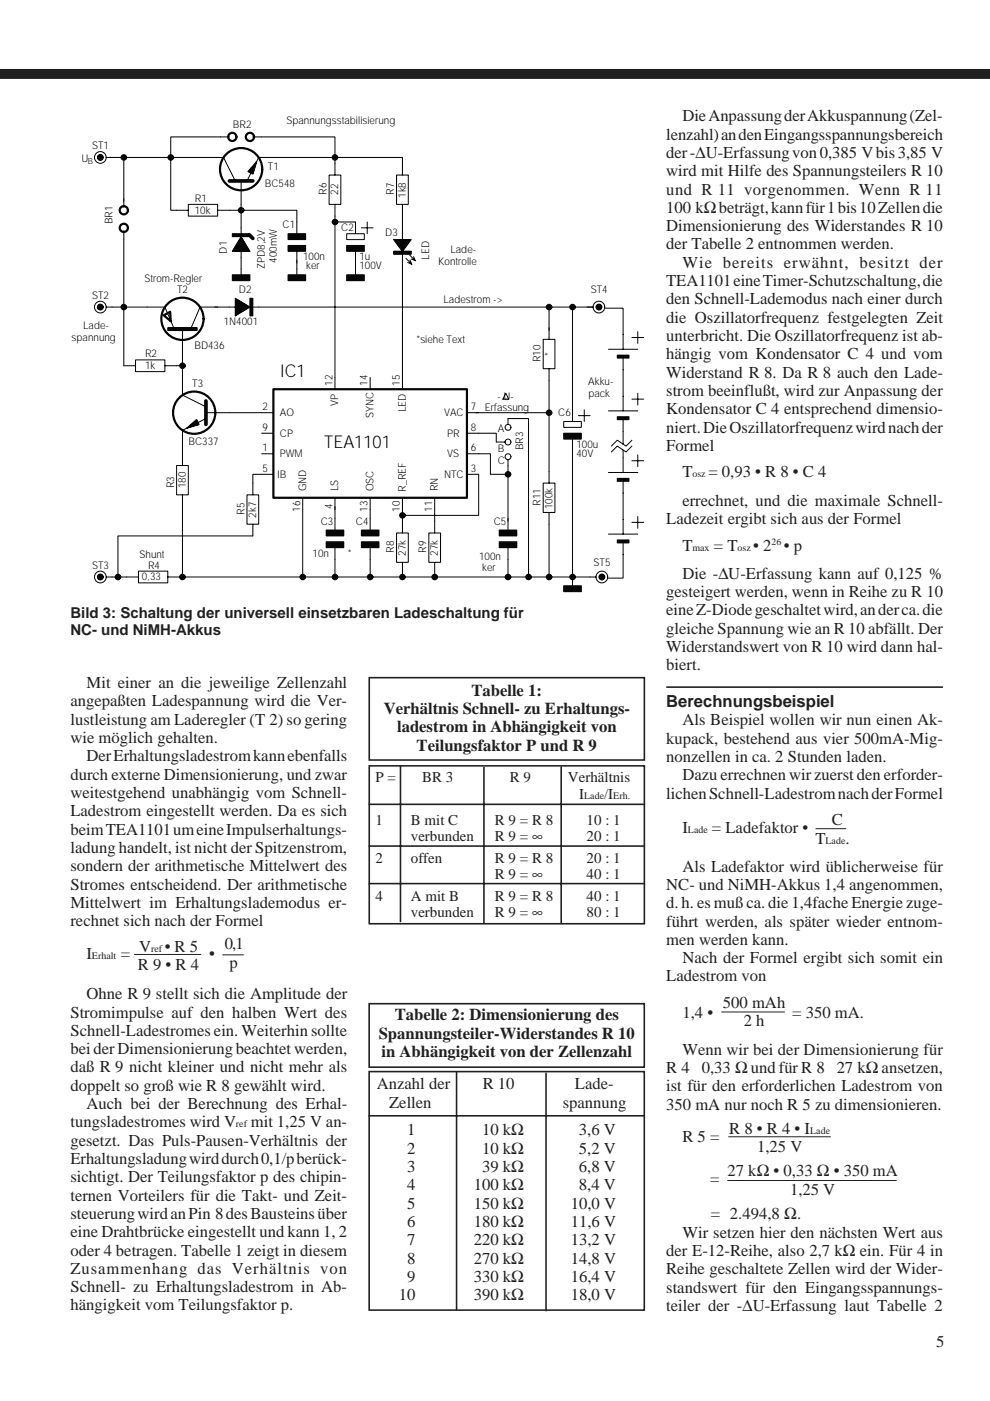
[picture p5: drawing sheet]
<svg xmlns="http://www.w3.org/2000/svg" width="210mm" height="297mm" viewBox="0 0 210 297" stroke-linecap="round" stroke-linejoin="round" font-family="sans-serif">
<defs><g id="words">
<g font-size="3.7">
<text x="59.4" y="80">IC1</text>
<text x="68.7" y="94.9">TEA1101</text>
</g>
<g font-size="3.5" fill="#231f20">
<text x="141.3" y="29.6">lenzahl) an den Eingangsspannungsbereich</text>
<text x="144.7" y="25.7">Die Anpassung der Akkuspannung (Zel-</text>
<text x="141.3" y="33.5">der -∆U-Erfassung von 0,385 V bis 3,85 V</text>
<text x="141.3" y="37.4">wird mit Hilfe des Spannungsteilers R 10</text>
<text x="141.3" y="41.2">und R 11 vorgenommen. Wenn R 11</text>
<text x="141.3" y="45.1">100 kΩbeträgt, kann für 1 bis 10 Zellen die</text>
<text x="141.3" y="49">Dimensionierung des Widerstandes R 10</text>
<text x="141.3" y="52.9">der Tabelle 2 entnommen werden.</text>
<text x="144.7" y="56.8">Wie bereits erwähnt, besitzt der</text>
<text x="141.3" y="60.6">TEA1101 eine Timer-Schutzschaltung, die</text>
<text x="141.3" y="64.5">den Schnell-Lademodus nach einer durch</text>
<text x="141.3" y="68.4">die Oszillatorfrequenz festgelegten Zeit</text>
<text x="141.3" y="72.3">unterbricht. Die Oszillatorfrequenz ist ab-</text>
<text x="141.3" y="76.2">hängig vom Kondensator C 4 und vom</text>
<text x="141.3" y="80.1">Widerstand R 8. Da R 8 auch den Lade-</text>
<text x="141.3" y="83.9">strom beeinflußt, wird zur Anpassung der</text>
<text x="141.3" y="87.8">Kondensator C 4 entsprechend dimensio-</text>
<text x="141.3" y="91.7">niert. Die Oszillatorfrequenz wird nach der</text>
<text x="141.3" y="95.6">Formel</text>
<text x="144.7" y="101.2">T</text>
<text x="150.2" y="101.2">= 0,93 • R 8 • C 4</text>
<text x="144.7" y="107.2">errechnet, und die maximale Schnell-</text>
<text x="141.3" y="111.1">Ladezeit ergibt sich aus der Formel</text>
<text x="144.7" y="116.7">T</text>
<text x="151.4" y="116.7">= T</text>
<text x="159.7" y="116.7">• 2</text>
<text x="166.2" y="116.7">• p</text>
<text x="144.7" y="122.7">Die -∆U-Erfassung kann auf 0,125 %</text>
<text x="141.3" y="126.6">gesteigert werden, wenn in Reihe zu R 10</text>
<text x="141.3" y="130.5">eine Z-Diode geschaltet wird, an der ca. die</text>
<text x="141.3" y="134.4">gleiche Spannung wie an R 10 abfällt. Der</text>
<text x="141.3" y="138.3">Widerstandswert von R 10 wird dann hal-</text>
<text x="141.3" y="142.1">biert.</text>
<text x="14.9" y="149.8">angepaßten Ladespannung wird die Ver-</text>
<text x="18.4" y="145.9">Mit einer an die jeweilige Zellenzahl</text>
<text x="99.9" y="147.5">Tabelle 1:</text>
<text x="141.3" y="149.9">Berechnungsbeispiel</text>
<text x="14.9" y="153.7">lustleistung am Laderegler (T 2) so gering</text>
<text x="81.4" y="151.4">Verhältnis Schnell- zu Erhaltungs-</text>
<text x="84.2" y="155.3">ladestrom in Abhängigkeit von</text>
<text x="144.7" y="153.8">Als Beispiel wollen wir nun einen Ak-</text>
<text x="14.9" y="157.5">wie möglich gehalten.</text>
<text x="18.4" y="161.4">Der Erhaltungsladestrom kann ebenfalls</text>
<text x="88.3" y="159.1">Teilungsfaktor P und R 9</text>
<text x="141.3" y="157.7">kupack, bestehend aus vier 500mA-Mig-</text>
<text x="141.3" y="161.5">nonzellen in ca. 2 Stunden laden.</text>
<text x="14.9" y="165.3">durch externe Dimensionierung, und zwar</text>
<text x="144.7" y="165.4">Dazu errechnen wir zuerst den erforder-</text>
<text x="14.9" y="169.2">weitestgehend unabhängig vom Schnell-</text>
<text x="14.9" y="173.1">Ladestrom eingestellt werden. Da es sich</text>
<text x="141.3" y="169.3">lichen Schnell-Ladestrom nach der Formel</text>
<text x="14.9" y="177">beim TEA1101 um eine Impulserhaltungs-</text>
<text x="144.7" y="176.7">I</text>
<text x="150.9" y="176.7">= Ladefaktor •</text>
<text x="172.9" y="178.9">T</text>
<text x="176.4" y="175">C</text>
<text x="179.3" y="178.9">.</text>
<text x="14.9" y="180.8">ladung handelt, ist nicht der Spitzenstrom,</text>
<text x="14.9" y="184.7">sondern der arithmetische Mittelwert des</text>
<text x="144.7" y="184.8">Als Ladefaktor wird üblicherweise für</text>
<text x="14.9" y="188.6">Stromes entscheidend. Der arithmetische</text>
<text x="141.3" y="188.7">NC- und NiMH-Akkus 1,4 angenommen,</text>
<text x="14.9" y="192.5">Mittelwert im Erhaltungslademodus er-</text>
<text x="14.9" y="196.4">rechnet sich nach der Formel</text>
<text x="141.3" y="192.6">d. h. es muß ca. die 1,4fache Energie zuge-</text>
<text x="141.3" y="196.4">führt werden, als später wieder entnom-</text>
<text x="18.4" y="203.3">I</text>
<text x="25.6" y="203.3">=</text>
<text x="29.5" y="201.8">V</text>
<text x="34.9" y="201.8">• R 5</text>
<text x="44.3" y="203.3">•</text>
<text x="47.7" y="201.3">0,1</text>
<text x="141.3" y="200.3">men werden kann.</text>
<text x="29.2" y="205.7">R 9 • R 4</text>
<text x="48.7" y="205.2">p</text>
<text x="141.3" y="208.1">Ladestrom von</text>
<text x="144.7" y="204.2">Nach der Formel ergibt sich somit ein</text>
<text x="14.9" y="215.7">Stromimpulse auf den halben Wert des</text>
<text x="18.4" y="211.9">Ohne R 9 stellt sich die Amplitude der</text>
<text x="144.7" y="215.7">1,4 •</text>
<text x="153.3" y="213.7">500 mAh</text>
<text x="168" y="215.7">= 350 mA.</text>
<text x="14.9" y="219.6">Schnell-Ladestromes ein. Weiterhin sollte</text>
<text x="80.3" y="220.2">Spannungsteiler-Widerstandes R 10</text>
<text x="83.7" y="216.3">Tabelle 2: Dimensionierung des</text>
<text x="157.7" y="217.6">2 h</text>
<text x="14.9" y="223.5">bei der Dimensionierung beachtet werden,</text>
<text x="14.9" y="227.4">daß R 9 nicht kleiner und nicht mehr als</text>
<text x="80.9" y="224.1">in Abhängigkeit von der Zellenzahl</text>
<text x="141.3" y="227.5">R 4</text>
<text x="144.7" y="223.6">Wenn wir bei der Dimensionierung für</text>
<text x="148.8" y="227.5">0,33 Ω und für R 8</text>
<text x="177.4" y="227.5">27 kΩ ansetzen,</text>
<text x="14.9" y="231.3">doppelt so groß wie R 8 gewählt wird.</text>
<text x="79.9" y="231">Anzahl der</text>
<text x="102.4" y="231">R 10</text>
<text x="121.9" y="231">Lade-</text>
<text x="141.3" y="231.4">ist für den erforderlichen Ladestrom von</text>
<text x="14.9" y="239">tungsladestromes wird V</text>
<text x="18.4" y="235.2">Auch bei der Berechnung des Erhal-</text>
<text x="53.2" y="239">mit 1,25 V an-</text>
<text x="82.5" y="234.9">Zellen</text>
<text x="119.3" y="234.9">spannung</text>
<text x="141.3" y="235.3">350 mA nur noch R 5 zu dimensionieren.</text>
<text x="14.9" y="242.9">gesetzt. Das Puls-Pausen-Verhältnis der</text>
<text x="86.3" y="240.7">1</text>
<text x="86.3" y="244.6">2</text>
<text x="102.2" y="240.7">10 kΩ</text>
<text x="102.2" y="244.6">10 kΩ</text>
<text x="122.8" y="240.7">3,6 V</text>
<text x="122.8" y="244.6">5,2 V</text>
<text x="144.7" y="242">R 5 =</text>
<text x="154.6" y="240.4">R 8 • R 4 • I</text>
<text x="160.5" y="244.3">1,25 V</text>
<text x="14.9" y="246.8">Erhaltungsladung wird durch 0,1/p berück-</text>
<text x="14.9" y="250.7">sichtigt. Der Teilungsfaktor p des chipin-</text>
<text x="86.3" y="248.5">3</text>
<text x="102.2" y="248.5">39 kΩ</text>
<text x="122.8" y="248.5">6,8 V</text>
<text x="150.6" y="251">=</text>
<text x="154.3" y="249.4">27 kΩ • 0,33 Ω • 350 mA</text>
<text x="14.9" y="254.6">ternen Vorteilers für die Takt- und Zeit-</text>
<text x="86.3" y="252.4">4</text>
<text x="86.3" y="256.3">5</text>
<text x="100.4" y="252.4">100 kΩ</text>
<text x="100.4" y="256.3">150 kΩ</text>
<text x="121" y="256.3">10,0 V</text>
<text x="122.8" y="252.4">8,4 V</text>
<text x="167.5" y="253.3">1,25 V</text>
<text x="14.9" y="258.5">steuerung wird an Pin 8 des Bausteins über</text>
<text x="14.9" y="262.3">eine Drahtbrücke eingestellt und kann 1, 2</text>
<text x="86.3" y="260.2">6</text>
<text x="100.4" y="260.2">180 kΩ</text>
<text x="121" y="260.2">11,6 V</text>
<text x="144.7" y="262.4">Wir setzen hier den nächsten Wert aus</text>
<text x="150.7" y="258.5">= 2.494,8 Ω.</text>
<text x="14.9" y="266.2">oder 4 betragen. Tabelle 1 zeigt in diesem</text>
<text x="86.3" y="264">7</text>
<text x="86.3" y="267.9">8</text>
<text x="100.4" y="264">220 kΩ</text>
<text x="100.4" y="267.9">270 kΩ</text>
<text x="121" y="264">13,2 V</text>
<text x="121" y="267.9">14,8 V</text>
<text x="141.3" y="266.3">der E-12-Reihe, also 2,7 kΩ ein. Für 4 in</text>
<text x="14.9" y="270.1">Zusammenhang das Verhältnis von</text>
<text x="14.9" y="274">Schnell- zu Erhaltungsladestrom in Ab-</text>
<text x="84.6" y="275.6">10</text>
<text x="86.3" y="271.8">9</text>
<text x="100.4" y="271.8">330 kΩ</text>
<text x="100.4" y="275.6">390 kΩ</text>
<text x="121" y="271.8">16,4 V</text>
<text x="121" y="275.6">18,0 V</text>
<text x="141.3" y="270.2">Reihe geschaltete Zellen wird der Wider-</text>
<text x="141.3" y="274.1">standswert für den Eingangsspannungs-</text>
<text x="14.9" y="277.8">hängigkeit vom Teilungsfaktor p.</text>
<text x="141.3" y="277.9">teiler der -∆U-Erfassung laut Tabelle 2</text>
<text x="198.5" y="285.6">5</text>
</g>
<g font-size="3.2" fill="#231f20">
<text x="14.9" y="131.1">Bild 3: Schaltung der universell einsetzbaren Ladeschaltung für</text>
<text x="14.9" y="134.6">NC- und NiMH-Akkus</text>
<text x="79.6" y="165.8">P =</text>
<text x="89.5" y="165.8">BR 3</text>
<text x="108.1" y="165.8">R 9</text>
<text x="120.4" y="165.8">Verhältnis</text>
<text x="122.8" y="169.3">I</text>
<text x="128.1" y="169.3">/I</text>
<text x="79.6" y="174.9">1</text>
<text x="87.1" y="174.9">B mit C</text>
<text x="87.1" y="178.4">verbunden</text>
<text x="104.9" y="178.4">R 9 = ∞</text>
<text x="104.9" y="174.9">R 9 = R 8</text>
<text x="124.4" y="174.9">10 : 1</text>
<text x="124.4" y="178.4">20 : 1</text>
<text x="79.6" y="182.9">2</text>
<text x="87.1" y="182.9">offen</text>
<text x="104.9" y="182.9">R 9 = R 8</text>
<text x="124.4" y="182.9">20 : 1</text>
<text x="79.6" y="190.9">4</text>
<text x="87.1" y="190.9">A mit B</text>
<text x="104.9" y="186.4">R 9 = ∞</text>
<text x="104.9" y="190.9">R 9 = R 8</text>
<text x="124.4" y="190.9">40 : 1</text>
<text x="124.4" y="186.4">40 : 1</text>
<text x="87.1" y="194.5">verbunden</text>
<text x="104.9" y="194.5">R 9 = ∞</text>
<text x="124.4" y="194.5">80 : 1</text>
</g>
<g font-size="2.2">
<text x="49.4" y="27.2">BR2</text>
<text x="60.7" y="26.2">Spannungsstabilisierung</text>
<text x="17.3" y="34.3">U</text>
<text x="19.5" y="31.6">ST1</text>
<text x="56.8" y="35.9">T1</text>
<text x="56.2" y="39.7">BC548</text>
<text x="69.2" y="41.3" transform="rotate(-90 69.2 41.3)">R6</text>
<text x="71.7" y="41.3" transform="rotate(-90 71.7 41.3)">22</text>
<text x="83.5" y="41.3" transform="rotate(-90 83.5 41.3)">R7</text>
<text x="86" y="42" transform="rotate(-90 86 42)">1k8</text>
<text x="23.8" y="47.6" transform="rotate(-90 23.8 47.6)">BR1</text>
<text x="41.3" y="45.3">10k</text>
<text x="41.3" y="42.8">R1</text>
<text x="48.1" y="53.8" transform="rotate(-90 48.1 53.8)">D1</text>
<text x="59.9" y="48.4">C1</text>
<text x="72.4" y="49">C2</text>
<text x="81.7" y="50">D3</text>
<text x="95.5" y="53.6">Lade-</text>
<text x="30.6" y="59.8">Strom-Regler</text>
<text x="56.2" y="57" transform="rotate(-90 56.2 57)">ZPD8,2V</text>
<text x="58.7" y="55.7" transform="rotate(-90 58.7 55.7)">400mW</text>
<text x="64.3" y="55.2">100n</text>
<text x="64.9" y="57.1">ker</text>
<text x="76.2" y="55.2">1u</text>
<text x="76.2" y="57.1">100V</text>
<text x="91" y="55" transform="rotate(-90 91 55)">LED</text>
<text x="92.9" y="56.1">Kontrolle</text>
<text x="19.5" y="63.3">ST2</text>
<text x="37.5" y="62.1">T2</text>
<text x="50.7" y="62.1">D2</text>
<text x="94" y="64.2">Ladestrom -&gt;</text>
<text x="125.2" y="62.1">ST4</text>
<text x="17.6" y="69.8">Lade-</text>
<text x="47.4" y="68.9">1N4001</text>
<text x="15.2" y="72.3">spannung</text>
<text x="30.8" y="75.8">R2</text>
<text x="41.2" y="73.9">BD436</text>
<text x="88.3" y="72.6">*siehe Text</text>
<text x="114.6" y="76.8" transform="rotate(-90 114.6 76.8)">R10</text>
<text x="117.1" y="75.5" transform="rotate(-90 117.1 75.5)">*</text>
<text x="30.8" y="78.2">1k</text>
<text x="40.8" y="82">T3</text>
<text x="70.5" y="81.7" transform="rotate(-90 70.5 81.7)">12</text>
<text x="77.9" y="81.7" transform="rotate(-90 77.9 81.7)">14</text>
<text x="84.8" y="81.7" transform="rotate(-90 84.8 81.7)">15</text>
<text x="124.7" y="81.6">Akku-</text>
<text x="55.7" y="87">2</text>
<text x="59.4" y="88.2">AO</text>
<text x="71.7" y="86.1" transform="rotate(-90 71.7 86.1)">VP</text>
<text x="79.2" y="88.7" transform="rotate(-90 79.2 88.7)">SYNC</text>
<text x="86" y="87.4" transform="rotate(-90 86 87.4)">LED</text>
<text x="94.2" y="88.2">VAC</text>
<text x="99.8" y="87">7</text>
<text x="102.8" y="87.2">Erfassung</text>
<text x="105.5" y="84.7">- U-</text>
<text x="118.4" y="88.2">C6</text>
<text x="124.7" y="84.1">pack</text>
<text x="40" y="94.4">BC337</text>
<text x="55.7" y="91.3">9</text>
<text x="55.7" y="95.7">1</text>
<text x="59.4" y="92.6">CP</text>
<text x="94.8" y="92.6">PR</text>
<text x="99.8" y="95.7">6</text>
<text x="99.8" y="91.3">8</text>
<text x="105.6" y="95.9">B</text>
<text x="105.6" y="91.5">A</text>
<text x="110.9" y="95.5" transform="rotate(-90 110.9 95.5)">BR3</text>
<text x="122.2" y="95">100u</text>
<text x="55.7" y="100">5</text>
<text x="58.7" y="101.3">IB</text>
<text x="59.3" y="96.9">PWM</text>
<text x="94.2" y="101.3">NTC</text>
<text x="94.8" y="96.9">VS</text>
<text x="99.8" y="100">3</text>
<text x="105.6" y="98.4">C</text>
<text x="122.2" y="96.9">40V</text>
<text x="36.9" y="103.5" transform="rotate(-90 36.9 103.5)">R3</text>
<text x="39.4" y="103.5" transform="rotate(-90 39.4 103.5)">180</text>
<text x="64.9" y="104.2" transform="rotate(-90 64.9 104.2)">GND</text>
<text x="70.5" y="107.8" transform="rotate(-90 70.5 107.8)">4</text>
<text x="71.7" y="104.1" transform="rotate(-90 71.7 104.1)">LS</text>
<text x="79.2" y="104.2" transform="rotate(-90 79.2 104.2)">OSC</text>
<text x="86" y="104.2" transform="rotate(-90 86 104.2)">R_REF</text>
<text x="92.9" y="104.1" transform="rotate(-90 92.9 104.1)">RN</text>
<text x="114.6" y="107.3" transform="rotate(-90 114.6 107.3)">R11</text>
<text x="117.1" y="107.9" transform="rotate(-90 117.1 107.9)">100k</text>
<text x="51.8" y="109.1" transform="rotate(-90 51.8 109.1)">R5</text>
<text x="54.3" y="109.8" transform="rotate(-90 54.3 109.8)">2k7</text>
<text x="63.6" y="108.5" transform="rotate(-90 63.6 108.5)">16</text>
<text x="68" y="111.2">C3</text>
<text x="75.5" y="111.2">C4</text>
<text x="77.9" y="108.5" transform="rotate(-90 77.9 108.5)">13</text>
<text x="84.8" y="108.5" transform="rotate(-90 84.8 108.5)">10</text>
<text x="91.6" y="108.5" transform="rotate(-90 91.6 108.5)">11</text>
<text x="104.7" y="111.2">C5</text>
<text x="29.6" y="118.3">Shunt</text>
<text x="66.3" y="118.1">10n</text>
<text x="73.7" y="118.1">*</text>
<text x="83.5" y="117.2" transform="rotate(-90 83.5 117.2)">R8</text>
<text x="86" y="117.9" transform="rotate(-90 86 117.9)">27k</text>
<text x="90.4" y="117.2" transform="rotate(-90 90.4 117.2)">R9</text>
<text x="92.9" y="117.9" transform="rotate(-90 92.9 117.9)">27k</text>
<text x="101.6" y="118.7">100n</text>
<text x="125.9" y="119.9">ST5</text>
<text x="19.5" y="120.5">ST3</text>
<text x="30.1" y="123">0,33</text>
<text x="31.4" y="120.5">R4</text>
<text x="102.2" y="121.2">ker</text>
</g>
<g font-size="2.1" fill="#231f20">
<text x="146.8" y="101.2">osz</text>
<text x="146.8" y="116.7">max</text>
<text x="156.4" y="116.7">osz</text>
<text x="123.9" y="169.3">Lade</text>
<text x="130" y="169.3">Erh.</text>
<text x="145.9" y="176.7">Lade</text>
<text x="175" y="178.9">Lade</text>
<text x="19.5" y="203.3">Erhalt</text>
<text x="32" y="201.8">ref</text>
<text x="50" y="239">ref</text>
<text x="171.8" y="240.4">Lade</text>
</g>
<text font-size="2" fill="#231f20" x="163.6" y="115.5">26</text>
<text font-size="1.8" x="18.6" y="34.8">B</text>
</g></defs>
<path d="M0 15.7h210" fill="none" stroke="#231f20" stroke-width="2.1" stroke-linecap="butt"/>
<g fill="none" stroke="#231f20" stroke-width=".34">
<path d="M78.3 143.7h58.3v17.4h-58.3zM141.3 145.7h58.6M78.1 170.5h58.7M78.1 179.4h58.7M78.3 162.4h58.3v33.5h-58.3zM84.9 162.2v33.3M102.6 162.6v33.1M119 162.5v33.2M78.1 187.3h58.7M78.3 212.8h58.3v13.5h-58.3zM78.1 236.6h58.7M78.3 227.2h58.3v50.6h-58.3z"/>
<path d="M96.8 227.3v50.5M115.8 227.4v50.6"/>
</g>
<path d="M172.9 175.7h6.5M28.4 202.4h14.3M47.1 202.5h4.6M152.9 214.6h13.5M154.2 250.3h35.9M154.4 241h21.7" fill="none" stroke="#231f20" stroke-width=".21"/>
<path d="M53.6 35.9l-.2 .5M54.1 34.9l-.5 1.7-.5-.2 .8-1-.3 1h-.7zM54.4 34.4l-.8 2.5-1-.5zM51.1 50.4v.2M52.5 52.8l.2 .4h-3.2l.1-.2M52.5 53.2h.1M39.7 90.7l2-1.7 .5 1zM40.2 90.5l1.5-1.3v.8l-1 .2 1-.7 .2 .5zM41.7 89.7l-.5 .3" fill="none" stroke="#000" stroke-width=".31"/>
<g fill="none" stroke="#000" stroke-width=".21">
<path d="M22.5 33.4h1.3M26.2 33.4v10.6M48.6 29h-12.4v4.4h-13.1M49.9 38.4l-2.5-5h-11.2v11.2h3.7M51.1 38.4v19.9M53.6 29h17.4v8.1M69.8 37.1h2.5v6.2h-2.5zM84.1 37.1h2.5v6.2h-2.5zM85.3 37.1v-3.7h-30.4l-2.5 5M26.2 48.9v16.2h-3.7M39.9 43.3h6.2v2.5h-6.2zM46.1 44.6h16.8v5"/>
<path d="M51.1 50.2l1.9 3.1h-3.7zM62.9 53.3v5M71 43.3v3.8h4.4v2.5M71 47.1v35.4M73.5 49.6h3.7v1.2h-3.7zM75.4 53.3v5M76.6 48.3h2.5M77.9 47.1v2.5M83.5 50.8h3.7l-1.9 2.5zM83.5 53.3h3.7M85.3 43.3v7.5M85.3 53.3v29.2"/>
<path d="M86.1 54.8l1.2 1.2M86.8 54l1.3 1.3M86.9 55.2l.4 .8-.9-.3M87.7 54.4l.4 .9-.9-.4M28.7 76.3h6.3v2.5h-6.3zM35 77.5h3.7M36.8 69.5l-1.8-4.4h-8.8v12.4h2.5M38.7 69.5v14.3l5 2.5M40.6 69.5l1.8-4.4h74v5M49.9 63.2l3.1 1.9-3.1 1.9zM50 63.4l2.9 1.7-2.9 1.7zM115.2 71.9h2.5v6.3h-2.5z"/>
<path d="M116.4 65.1h5v24.3M116.4 69.5v2.4M116.4 78.2v24.2M121.4 65.1h4.3M128.4 65.3h3.7v8.8M129 74.1h6.2M132.1 75.9v11.2M134 71.6h2.5M135.2 70.3v2.5M37.4 98.7h2.5v6.2h-2.5zM43.7 88.7l-5 2.5v7.5M43.7 87.5h14.3"/>
<path d="M55.5 91.9h2.5M55.5 96.2h2.5M78.5 80v2.5M99 91.9h6.2v1.8h1.9M99 96.2h5v4.4h3.7v9.9M99 87.5h17.4M107.2 83.4l.7 1.2h-1.3zM107.7 90v-1.3h4.4v33.6M107.7 97.5v3.1M119.5 89.4h3.8v1.2h-3.8zM121.4 93.1v29.2h5M122.6 88.1h2.5"/>
<path d="M123.9 86.9v2.5M129 87.1h6.2M132.1 89v5.2M132.1 95.4v4.8M134 93.3l-1.3 1.3-1.8-1.3-1.3 1.3M134 94.6l-1.3 1.2-1.8-1.2-1.3 1.2M134 84.6h2.5M134 97.7h2.5M135.2 83.4v2.5M135.2 96.4v2.5M38.7 104.9v17.4M52.4 104.9h2.5v6.2h-2.5z"/>
<path d="M53.6 111.1v2.5h-28.6v8.7h4.4M58 100.6h-4.4v4.3M64.2 105.5v16.8M71 105.5v6.9M71 116.1v6.2M78.5 105.5v6.9M78.5 116.1v6.2M84.1 113h2.5v6.2h-2.5zM85.3 105.5v7.5M85.3 119.2v3.1M90.9 113h2.5v6.2h-2.5zM92.2 105.5v7.5"/>
<path d="M92.2 119.2v3.1M99 100.6h2.5v8.7h-16.2M107.7 109.9v2.5M107.7 116.1v6.2M115.2 102.4h2.5v6.3h-2.5zM116.4 108.7v13.6M129 100.2h6.2M129 113.2h6.2M132.1 115.1v7.5h-3.1M132.1 102v11.2M134 110.8h2.5M135.2 109.5v2.5"/>
<path d="M22.5 122.3h2.5M29.4 121.1h6.2v2.5h-6.2zM35.6 122.3h85.8v1.3M121.4 123v1.2"/>
<circle cx="21.3" cy="33.4" r="1.24"/>
<circle cx="21.3" cy="33.4" r=".25"/>
<circle cx="21.3" cy="33.4" r=".5"/>
<circle cx="21.3" cy="33.4" r=".62"/>
<circle cx="21.3" cy="33.4" r=".37"/>
<circle cx="21.3" cy="33.4" r=".12"/>
<circle cx="21.3" cy="65.1" r="1.24"/>
<circle cx="21.3" cy="65.1" r=".25"/>
<circle cx="21.3" cy="65.1" r=".62"/>
<circle cx="21.3" cy="65.1" r=".37"/>
<circle cx="21.3" cy="65.1" r=".5"/>
<circle cx="21.3" cy="65.1" r=".12"/>
<circle cx="127" cy="65.1" r="1.24"/>
<circle cx="127" cy="65.1" r=".62"/>
<circle cx="127" cy="65.1" r=".37"/>
<circle cx="127" cy="65.1" r=".12"/>
<circle cx="127" cy="65.1" r=".5"/>
<circle cx="127" cy="65.1" r=".25"/>
<circle cx="107.7" cy="90.6" r=".62"/>
<circle cx="107.7" cy="96.8" r=".62"/>
<circle cx="107.7" cy="93.7" r=".62"/>
<circle cx="21.3" cy="122.3" r="1.24"/>
<circle cx="21.3" cy="122.3" r=".25"/>
<circle cx="21.3" cy="122.3" r=".62"/>
<circle cx="21.3" cy="122.3" r=".37"/>
<circle cx="21.3" cy="122.3" r=".5"/>
<circle cx="21.3" cy="122.3" r=".12"/>
<circle cx="127.6" cy="122.3" r="1.24"/>
<circle cx="127.6" cy="122.3" r=".5"/>
<circle cx="127.6" cy="122.3" r=".25"/>
<circle cx="127.6" cy="122.3" r=".37"/>
<circle cx="127.6" cy="122.3" r=".62"/>
<circle cx="127.6" cy="122.3" r=".12"/>
</g>
<g fill="none" stroke="#000" stroke-width=".78">
<path d="M48.6 38.4h5M50.9 51.9l.2-.2 .4 .6h-.5l-1.1 .6 1.2-2.1 1.3 2.1h-2.5M52.9 49.8l.7 .8M50.3 63.9l2.1 1.2-2.1 1.3zM50.9 64.9v.6M51.2 65.1h.4M43.7 85v5"/>
<circle cx="26.2" cy="33.4" r=".31"/>
<circle cx="36.2" cy="33.4" r=".31"/>
<circle cx="71" cy="33.4" r=".31"/>
<circle cx="51.1" cy="44.6" r=".31"/>
<circle cx="71" cy="47.1" r=".31"/>
<circle cx="26.2" cy="65.1" r=".31"/>
<circle cx="38.7" cy="77.5" r=".31"/>
<circle cx="116.4" cy="65.1" r=".31"/>
<circle cx="121.4" cy="65.1" r=".31"/>
<circle cx="116.4" cy="87.5" r=".31"/>
<circle cx="85.3" cy="109.3" r=".31"/>
<circle cx="107.7" cy="100.6" r=".31"/>
<circle cx="25" cy="122.3" r=".31"/>
<circle cx="38.7" cy="122.3" r=".31"/>
<circle cx="64.2" cy="122.3" r=".31"/>
<circle cx="71" cy="122.3" r=".31"/>
<circle cx="78.5" cy="122.3" r=".31"/>
<circle cx="85.3" cy="122.3" r=".31"/>
<circle cx="92.2" cy="122.3" r=".31"/>
<circle cx="107.7" cy="122.3" r=".31"/>
<circle cx="112.1" cy="122.3" r=".31"/>
<circle cx="116.4" cy="122.3" r=".31"/>
<circle cx="121.4" cy="122.3" r=".31"/>
</g>
<g fill="none" stroke="#000" stroke-width=".47">
<path d="M34.7 66.8l1.4-.7 .1 2zM50.6 64.5v1.5M58 82.5h41v23h-41z"/>
<circle cx="49.3" cy="29" r=".87"/>
<circle cx="51.1" cy="35.9" r="4.5"/>
<circle cx="53" cy="29" r=".87"/>
<circle cx="26.2" cy="44.6" r=".87"/>
<circle cx="26.2" cy="48.3" r=".87"/>
<circle cx="38.7" cy="67.6" r="4.5"/>
<circle cx="41.2" cy="87.5" r="4.5"/>
</g>
<g fill="#000" stroke="#000" stroke-width=".21">
<path d="M49.3 49.6h3.7v.6h-3.7z" fill-rule="evenodd"/>
<path d="M49.3 58.3h3.7v1.2h-3.7z" fill-rule="evenodd"/>
<path d="M61.1 49.6h3.7v1.2h-3.7z" fill-rule="evenodd"/>
<path d="M61.1 52h3.7v1.3h-3.7z" fill-rule="evenodd"/>
<path d="M61.1 58.3h3.7v1.2h-3.7z" fill-rule="evenodd"/>
<path d="M73.5 52h3.7v1.3h-3.7z" fill-rule="evenodd"/>
<path d="M73.5 58.3h3.7v1.2h-3.7z" fill-rule="evenodd"/>
<path d="M83.5 53.3h3.7v.6h-3.7z" fill-rule="evenodd"/>
<path d="M35.6 69.5h6.2v.6h-6.2z" fill-rule="evenodd"/>
<path d="M53 63.2h.6v3.8h-.6z" fill-rule="evenodd"/>
<path d="M130.9 75.3h2.5v.6h-2.5z" fill-rule="evenodd"/>
<path d="M119.5 91.9h3.8v1.2h-3.8z" fill-rule="evenodd"/>
<path d="M130.9 88.4h2.5v.6h-2.5z" fill-rule="evenodd"/>
<path d="M69.2 112.4h3.7v1.2h-3.7z" fill-rule="evenodd"/>
<path d="M69.2 114.9h3.7v1.2h-3.7z" fill-rule="evenodd"/>
<path d="M76.6 112.4h3.7v1.2h-3.7z" fill-rule="evenodd"/>
<path d="M76.6 114.9h3.7v1.2h-3.7z" fill-rule="evenodd"/>
<path d="M105.8 112.4h3.8v1.2h-3.8z" fill-rule="evenodd"/>
<path d="M105.8 114.9h3.8v1.2h-3.8z" fill-rule="evenodd"/>
<path d="M130.9 101.4h2.5v.6h-2.5z" fill-rule="evenodd"/>
<path d="M130.9 114.5h2.5v.6h-2.5z" fill-rule="evenodd"/>
<path d="M119.5 124.2h3.8v1.2h-3.8z" fill-rule="evenodd"/>
</g>
<path d="M84 51h2.7l-1.4 1.9zM85.7 51.7l-.4 .3M86.1 51.4h-1.4l.6 .9" fill="none" stroke="#000" stroke-width=".62"/>
<use href="#words"/>
</svg>
